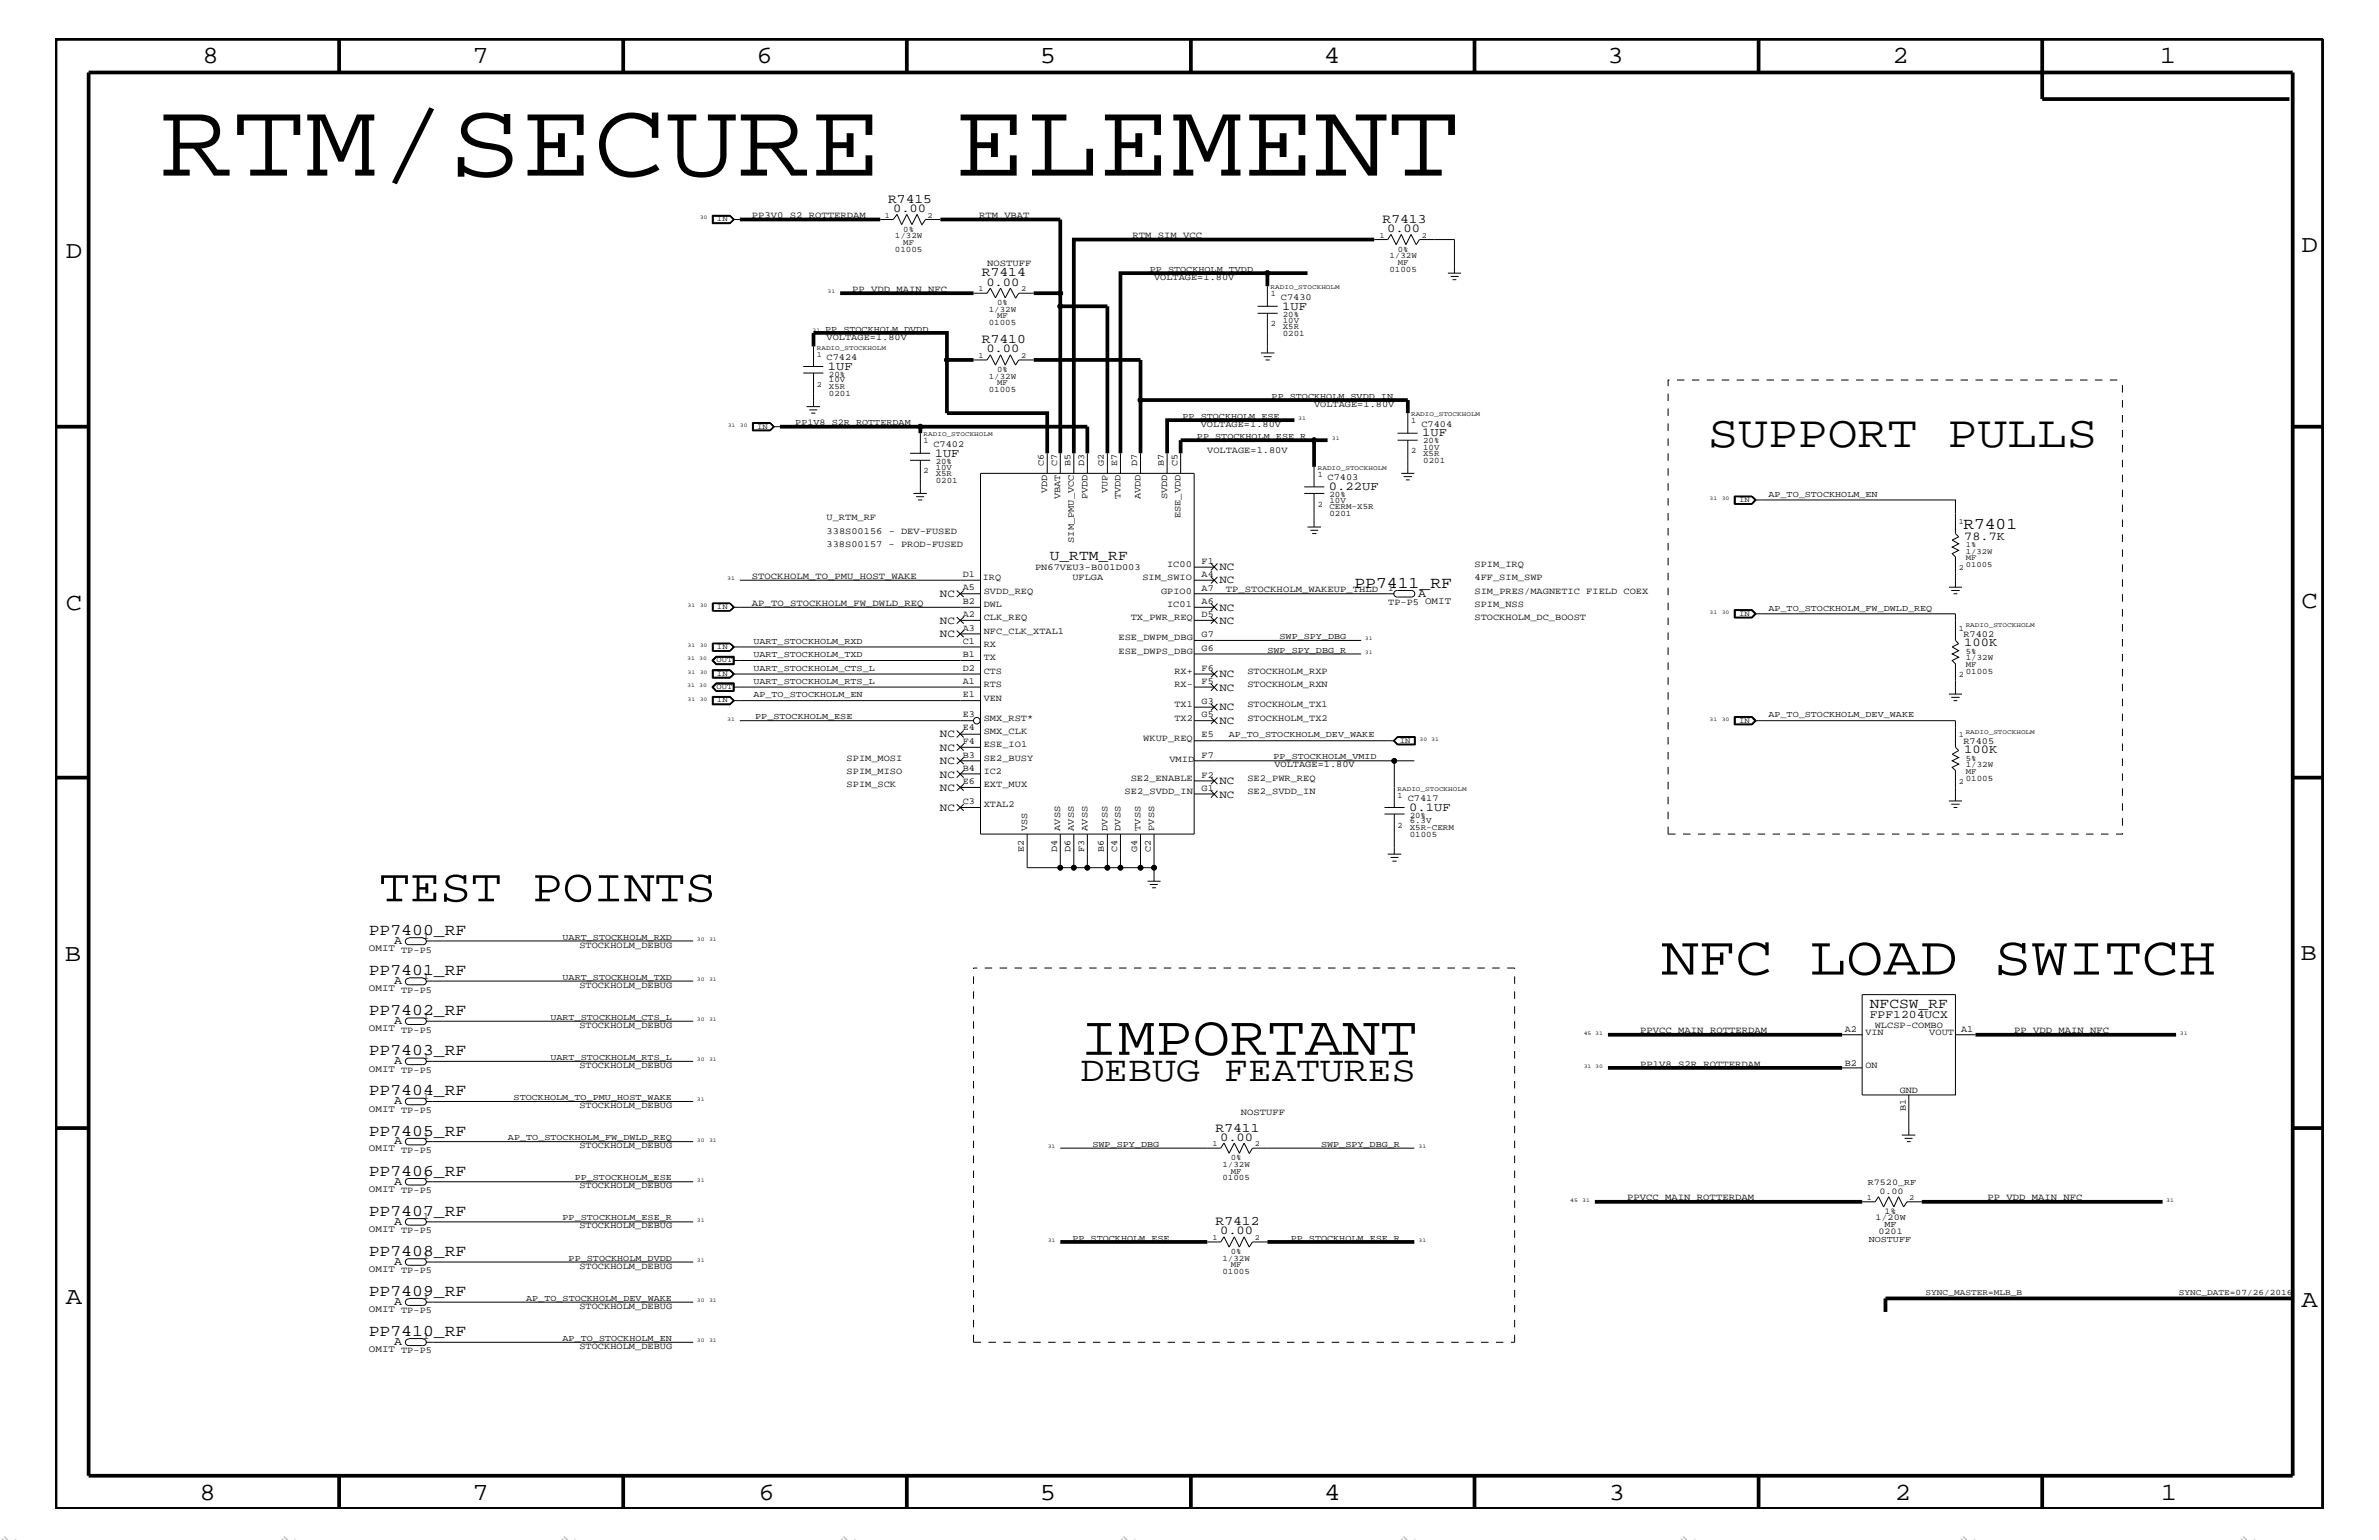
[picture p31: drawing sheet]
<svg xmlns="http://www.w3.org/2000/svg" width="432mm" height="279mm" viewBox="0 0 432 279" stroke-linecap="round" stroke-linejoin="round" font-family="sans-serif">
<defs><g id="words">
<text font-size="19.7" x="29.1" y="31.9">RTM/SECURE ELEMENT</text>
<text font-size="10.2" x="196.1" y="191.4">IMPORTANT</text>
<text font-size="10.1" x="301.6" y="176.8">NFC LOAD SWITCH</text>
<text font-size="8.4" x="68.8" y="163.5">TEST POINTS</text>
<text font-size="8.2" x="310" y="81.1">SUPPORT PULLS</text>
<text font-size="6.5" x="196.1" y="196.2">DEBUG FEATURES</text>
<g font-size="4.5">
<text x="36.7" y="11.5">8</text>
<text x="85.8" y="11.5">7</text>
<text x="137.3" y="11.5">6</text>
<text x="188.7" y="11.5">5</text>
<text x="240.3" y="11.5">4</text>
<text x="291.8" y="11.5">3</text>
<text x="343.5" y="11.5">2</text>
<text x="392" y="11.5">1</text>
<text x="11.9" y="46.8">D</text>
<text x="417.7" y="45.7">D</text>
<text x="11.9" y="110.6">C</text>
<text x="417.7" y="110.3">C</text>
<text x="11.8" y="174.3">B</text>
<text x="417.6" y="174.2">B</text>
<text x="11.9" y="236.7">A</text>
<text x="417.7" y="237.1">A</text>
<text x="36.2" y="272.1">8</text>
<text x="85.8" y="272.1">7</text>
<text x="137.7" y="272.1">6</text>
<text x="188.7" y="272.1">5</text>
<text x="240.4" y="272.1">4</text>
<text x="292" y="272.1">3</text>
<text x="343.9" y="272.1">2</text>
<text x="392.2" y="272.1">1</text>
</g>
<g font-size="3">
<text x="356.4" y="96">R7401</text>
<text x="245.8" y="106.6">PP7411_RF</text>
<text x="66.9" y="169.7">PP7400_RF</text>
<text x="66.9" y="176.9">PP7401_RF</text>
<text x="66.9" y="184.2">PP7402_RF</text>
<text x="66.9" y="191.5">PP7403_RF</text>
<text x="66.9" y="198.7">PP7404_RF</text>
<text x="66.9" y="206">PP7405_RF</text>
<text x="66.9" y="213.3">PP7406_RF</text>
<text x="66.9" y="220.6">PP7407_RF</text>
<text x="66.9" y="227.9">PP7408_RF</text>
<text x="66.9" y="235.1">PP7409_RF</text>
<text x="66.9" y="242.4">PP7410_RF</text>
</g>
<g font-size="2.8" fill="#b6b6b4">
<text x="0" y="279.4" transform="rotate(45 0 279.4)">=</text>
<text x="50.8" y="279.4" transform="rotate(45 50.8 279.4)">=</text>
<text x="101.6" y="279.4" transform="rotate(45 101.6 279.4)">=</text>
<text x="152.4" y="279.4" transform="rotate(45 152.4 279.4)">=</text>
<text x="203.2" y="279.4" transform="rotate(45 203.2 279.4)">=</text>
<text x="254" y="279.4" transform="rotate(45 254 279.4)">=</text>
<text x="304.8" y="279.4" transform="rotate(45 304.8 279.4)">=</text>
<text x="355.6" y="279.4" transform="rotate(45 355.6 279.4)">=</text>
<text x="406.4" y="279.4" transform="rotate(45 406.4 279.4)">=</text>
</g>
<g font-size="2.6">
<text x="190.5" y="101.6">U_RTM_RF</text>
<text x="339.4" y="182.9">NFCSW_RF</text>
</g>
<g font-size="2.4">
<text x="161.2" y="36.8">R7415</text>
<text x="251" y="40.4">R7413</text>
<text x="178.2" y="50.2">R7414</text>
<text x="178.2" y="62.3">R7410</text>
<text x="220.6" y="205.3">R7411</text>
<text x="220.6" y="222.3">R7412</text>
</g>
<g font-size="2.2">
<text x="162.1" y="38.5">0.00</text>
<text x="251.8" y="42.1">0.00</text>
<text x="179" y="51.8">0.00</text>
<text x="232.7" y="56.2">1UF</text>
<text x="179" y="64">0.00</text>
<text x="150.3" y="67.1">1UF</text>
<text x="169.7" y="82.8">1UF</text>
<text x="258.1" y="79.2">1UF</text>
<text x="241.2" y="88.9">0.22UF</text>
<text x="356.5" y="97.9">78.7K</text>
<text x="257.4" y="108.2">A</text>
<text x="356.5" y="117.3">100K</text>
<text x="356.5" y="136.7">100K</text>
<text x="255.8" y="147.1">0.1UF</text>
<text x="71.5" y="171.2">A</text>
<text x="71.5" y="178.5">A</text>
<text x="71.5" y="185.8">A</text>
<text x="71.5" y="193.1">A</text>
<text x="71.5" y="200.3">A</text>
<text x="71.5" y="207.6">A</text>
<text x="221.4" y="207">0.00</text>
<text x="71.5" y="214.9">A</text>
<text x="71.5" y="222.2">A</text>
<text x="221.4" y="224">0.00</text>
<text x="71.5" y="229.5">A</text>
<text x="71.5" y="236.8">A</text>
<text x="71.5" y="244">A</text>
</g>
<text font-size="2.1" x="339.4" y="184.7">FPF1204UCX</text>
<g font-size="2">
<text x="221.3" y="103.5">NC</text>
<text x="221.3" y="105.9">NC</text>
<text x="170.6" y="108.3">NC</text>
<text x="170.6" y="113.1">NC</text>
<text x="221.3" y="113.1">NC</text>
<text x="221.3" y="110.8">NC</text>
<text x="170.6" y="115.6">NC</text>
<text x="221.3" y="122.9">NC</text>
<text x="221.3" y="125.3">NC</text>
<text x="221.3" y="128.9">NC</text>
<text x="221.3" y="131.3">NC</text>
<text x="170.6" y="136.2">NC</text>
<text x="170.6" y="133.8">NC</text>
<text x="170.6" y="138.6">NC</text>
<text x="170.6" y="141.1">NC</text>
<text x="170.6" y="143.5">NC</text>
<text x="221.3" y="142.3">NC</text>
<text x="170.6" y="147.1">NC</text>
<text x="221.3" y="144.7">NC</text>
</g>
<g font-size="1.8">
<text x="67" y="172.6">OMIT TP-P5</text>
<text x="67" y="179.9">OMIT TP-P5</text>
<text x="67" y="187.1">OMIT TP-P5</text>
<text x="67" y="194.4">OMIT TP-P5</text>
<text x="67" y="201.7">OMIT TP-P5</text>
<text x="67" y="208.9">OMIT TP-P5</text>
<text x="67" y="216.2">OMIT TP-P5</text>
<text x="67" y="223.5">OMIT TP-P5</text>
<text x="67" y="230.7">OMIT TP-P5</text>
<text x="67" y="238">OMIT TP-P5</text>
<text x="67" y="245.3">OMIT TP-P5</text>
</g>
<g font-size="1.7">
<text x="136.5" y="39.6">PP3V0_S2_ROTTERDAM</text>
<text x="177.7" y="39.6">RTM_VBAT</text>
<text x="205.6" y="43.2">RTM_SIM_VCC</text>
<text x="154.7" y="52.9">PP_VDD_MAIN_NFC</text>
<text x="179.2" y="48.3">NOSTUFF</text>
<text x="209.5" y="50.7">VOLTAGE=1.80V</text>
<text x="232.5" y="54.4">C7430</text>
<text x="150" y="65.3">C7424</text>
<text x="150" y="61.7">VOLTAGE=1.80V</text>
<text x="217.9" y="77.4">VOLTAGE=1.80V</text>
<text x="238.5" y="73.8">VOLTAGE=1.80V</text>
<text x="258" y="77.4">C7404</text>
<text x="169.4" y="81.1">C7402</text>
<text x="219.1" y="82.2">VOLTAGE=1.80V</text>
<text x="189.5" y="84.5" transform="rotate(-90 189.5 84.5)">C6</text>
<text x="190.1" y="89.4" transform="rotate(-90 190.1 89.4)">VDD</text>
<text x="191.9" y="84.5" transform="rotate(-90 191.9 84.5)">C7</text>
<text x="194.3" y="84.5" transform="rotate(-90 194.3 84.5)">B5</text>
<text x="196.8" y="84.5" transform="rotate(-90 196.8 84.5)">D3</text>
<text x="200.3" y="84.5" transform="rotate(-90 200.3 84.5)">G2</text>
<text x="201" y="89.4" transform="rotate(-90 201 89.4)">VUP</text>
<text x="202.8" y="84.5" transform="rotate(-90 202.8 84.5)">E7</text>
<text x="206.4" y="84.5" transform="rotate(-90 206.4 84.5)">D7</text>
<text x="211.2" y="84.5" transform="rotate(-90 211.2 84.5)">B7</text>
<text x="213.7" y="84.5" transform="rotate(-90 213.7 84.5)">C5</text>
<text x="241" y="87.1">C7403</text>
<text x="150" y="94.3">U_RTM_RF</text>
<text x="192.4" y="90.6" transform="rotate(-90 192.4 90.6)">VBAT</text>
<text x="197.4" y="90.6" transform="rotate(-90 197.4 90.6)">PVDD</text>
<text x="203.4" y="90.6" transform="rotate(-90 203.4 90.6)">TVDD</text>
<text x="207" y="90.6" transform="rotate(-90 207 90.6)">AVDD</text>
<text x="211.8" y="90.6" transform="rotate(-90 211.8 90.6)">SVDD</text>
<text x="214.3" y="94" transform="rotate(-90 214.3 94)">ESE_VDD</text>
<text x="150" y="96.8">338S00156 - DEV-FUSED</text>
<text x="150" y="99.3">338S00157 - PROD-FUSED</text>
<text x="194.9" y="98.5" transform="rotate(-90 194.9 98.5)">SIM_PMU_VCC</text>
<text x="136.5" y="105">STOCKHOLM_TO_PMU_HOST_WAKE</text>
<text x="174.8" y="107.1">A5</text>
<text x="174.8" y="104.7">D1</text>
<text x="178.4" y="105.3">IRQ</text>
<text x="178.6" y="107.7">SVDD_REQ</text>
<text x="187.9" y="103.5">PN67VEU3-B001D003</text>
<text x="194.6" y="105.3">UFLGA</text>
<text x="207.3" y="105.3">SIM_SWIO</text>
<text x="210.7" y="107.7">GPIO0</text>
<text x="211.8" y="102.9">IC00</text>
<text x="218.1" y="102.4">F1</text>
<text x="218.1" y="107.2">A7</text>
<text x="218.1" y="104.7">A4</text>
<text x="222.5" y="107.5">TP_STOCKHOLM_WAKEUP_THLD</text>
<text x="267.6" y="107.7">SIM_PRES/MAGNETIC FIELD COEX</text>
<text x="267.6" y="102.9">SPIM_IRQ</text>
<text x="267.6" y="105.3">4FF_SIM_SWP</text>
<text x="136.5" y="109.9">AP_TO_STOCKHOLM_FW_DWLD_REQ</text>
<text x="174.8" y="112">A2</text>
<text x="174.8" y="109.5">B2</text>
<text x="178.6" y="112.6">CLK_REQ</text>
<text x="178.6" y="110.2">DWL</text>
<text x="205.2" y="112.6">TX_PWR_REQ</text>
<text x="211.8" y="110.2">IC01</text>
<text x="218.1" y="109.7">A6</text>
<text x="218.1" y="112">D5</text>
<text x="252" y="109.8">TP-P5 OMIT</text>
<text x="267.6" y="112.6">STOCKHOLM_DC_BOOST</text>
<text x="267.6" y="110.2">SPIM_NSS</text>
<text x="174.8" y="114.4">A3</text>
<text x="174.8" y="116.8">C1</text>
<text x="174.8" y="119.2">B1</text>
<text x="178.6" y="117.4">RX</text>
<text x="178.6" y="119.8">TX</text>
<text x="178.6" y="115">NFC_CLK_XTAL1</text>
<text x="203" y="118.6">ESE_DWPS_DBG</text>
<text x="203" y="116.2">ESE_DWPM_DBG</text>
<text x="218.1" y="118.1">G6</text>
<text x="218.1" y="115.6">G7</text>
<text x="356.4" y="115.5">R7402</text>
<text x="174.8" y="121.7">D2</text>
<text x="174.8" y="124.1">A1</text>
<text x="178.6" y="122.3">CTS</text>
<text x="178.6" y="124.7">RTS</text>
<text x="213.2" y="122.3">RX+</text>
<text x="213.2" y="124.7">RX-</text>
<text x="218.1" y="121.7">F6</text>
<text x="218.1" y="124.1">F5</text>
<text x="226.4" y="122.3">STOCKHOLM_RXP</text>
<text x="226.4" y="124.7">STOCKHOLM_RXN</text>
<text x="174.8" y="126.5">E1</text>
<text x="174.8" y="130.2">E3</text>
<text x="178.6" y="127.1">VEN</text>
<text x="178.6" y="130.8">SMX_RST*</text>
<text x="213.2" y="128.3">TX1</text>
<text x="213.2" y="130.8">TX2</text>
<text x="218.1" y="127.7">G3</text>
<text x="218.1" y="130.2">G5</text>
<text x="226.4" y="128.3">STOCKHOLM_TX1</text>
<text x="226.4" y="130.8">STOCKHOLM_TX2</text>
<text x="174.8" y="135">F4</text>
<text x="174.8" y="137.4">B3</text>
<text x="174.8" y="132.5">E4</text>
<text x="178.6" y="133.2">SMX_CLK</text>
<text x="178.6" y="135.6">ESE_IO1</text>
<text x="207.5" y="134.4">WKUP_REQ</text>
<text x="218.1" y="133.8">E5</text>
<text x="218.1" y="137.4">F7</text>
<text x="356.4" y="134.9">R7405</text>
<text x="153.7" y="140.4">SPIM_MISO</text>
<text x="153.7" y="138">SPIM_MOSI</text>
<text x="153.7" y="142.9">SPIM_SCK</text>
<text x="174.8" y="139.8">B4</text>
<text x="174.8" y="142.3">E6</text>
<text x="178.6" y="142.9">EXT_MUX</text>
<text x="178.6" y="140.4">IC2</text>
<text x="178.6" y="138">SE2_BUSY</text>
<text x="205.2" y="141.7">SE2_ENABLE</text>
<text x="212.3" y="138.3">VMID</text>
<text x="218.1" y="143.5">G1</text>
<text x="218.1" y="141.1">F2</text>
<text x="226.4" y="141.7">SE2_PWR_REQ</text>
<text x="231.3" y="139.2">VOLTAGE=1.80V</text>
<text x="174.8" y="145.9">C3</text>
<text x="178.6" y="146.5">XTAL2</text>
<text x="204.1" y="144">SE2_SVDD_IN</text>
<text x="226.4" y="144">SE2_SVDD_IN</text>
<text x="255.5" y="145.3">C7417</text>
<text x="185.8" y="154.5" transform="rotate(-90 185.8 154.5)">E2</text>
<text x="186.4" y="150.7" transform="rotate(-90 186.4 150.7)">VSS</text>
<text x="191.9" y="154.5" transform="rotate(-90 191.9 154.5)">D4</text>
<text x="192.4" y="150.7" transform="rotate(-90 192.4 150.7)">AVSS</text>
<text x="194.3" y="154.5" transform="rotate(-90 194.3 154.5)">D6</text>
<text x="194.9" y="150.7" transform="rotate(-90 194.9 150.7)">AVSS</text>
<text x="196.8" y="154.5" transform="rotate(-90 196.8 154.5)">F3</text>
<text x="197.4" y="150.7" transform="rotate(-90 197.4 150.7)">AVSS</text>
<text x="200.3" y="154.5" transform="rotate(-90 200.3 154.5)">B6</text>
<text x="201" y="150.7" transform="rotate(-90 201 150.7)">DVSS</text>
<text x="202.8" y="154.5" transform="rotate(-90 202.8 154.5)">C4</text>
<text x="203.4" y="150.7" transform="rotate(-90 203.4 150.7)">DVSS</text>
<text x="206.4" y="154.5" transform="rotate(-90 206.4 154.5)">G4</text>
<text x="207" y="150.7" transform="rotate(-90 207 150.7)">TVSS</text>
<text x="208.9" y="154.5" transform="rotate(-90 208.9 154.5)">C2</text>
<text x="209.5" y="150.7" transform="rotate(-90 209.5 150.7)">PVSS</text>
<text x="76.8" y="170.3">1</text>
<text x="105.2" y="172">STOCKHOLM_DEBUG</text>
<text x="76.8" y="177.6">1</text>
<text x="105.2" y="179.3">STOCKHOLM_DEBUG</text>
<text x="76.8" y="184.9">1</text>
<text x="105.2" y="186.5">STOCKHOLM_DEBUG</text>
<text x="297.7" y="187.5">PPVCC_MAIN_ROTTERDAM</text>
<text x="334.9" y="187.2">A2</text>
<text x="338.6" y="187.7">VIN</text>
<text x="340.3" y="186.5">WLCSP-COMBO</text>
<text x="350.2" y="187.7">VOUT</text>
<text x="355.9" y="187.2">A1</text>
<text x="365.6" y="187.5">PP_VDD_MAIN_NFC</text>
<text x="76.8" y="192.1">1</text>
<text x="105.2" y="193.7">STOCKHOLM_DEBUG</text>
<text x="297.7" y="193.6">PP1V8_S2R_ROTTERDAM</text>
<text x="334.9" y="193.3">B2</text>
<text x="338.6" y="193.7">ON</text>
<text x="76.8" y="199.3">1</text>
<text x="105.2" y="201">STOCKHOLM_DEBUG</text>
<text x="225.2" y="202.3">NOSTUFF</text>
<text x="344.8" y="198.2">GND</text>
<text x="345.9" y="201.6" transform="rotate(-90 345.9 201.6)">B1</text>
<text x="76.8" y="206.6">1</text>
<text x="105.2" y="208.3">STOCKHOLM_DEBUG</text>
<text x="76.8" y="213.9">1</text>
<text x="105.2" y="215.6">STOCKHOLM_DEBUG</text>
<text x="76.8" y="221.2">1</text>
<text x="295.3" y="217.8">PPVCC_MAIN_ROTTERDAM</text>
<text x="360.8" y="217.8">PP_VDD_MAIN_NFC</text>
<text x="105.2" y="222.9">STOCKHOLM_DEBUG</text>
<text x="76.8" y="228.5">1</text>
<text x="105.2" y="230.2">STOCKHOLM_DEBUG</text>
<text x="76.8" y="235.7">1</text>
<text x="105.2" y="237.4">STOCKHOLM_DEBUG</text>
<text x="76.8" y="243">1</text>
<text x="105.2" y="244.7">STOCKHOLM_DEBUG</text>
</g>
<g font-size="1.6">
<text x="208.7" y="49.3">PP_STOCKHOLM_TVDD</text>
<text x="149.8" y="60.2">PP_STOCKHOLM_DVDD</text>
<text x="144.4" y="77.2">PP1V8_S2R_ROTTERDAM</text>
<text x="214.6" y="76">PP_STOCKHOLM_ESE</text>
<text x="230.8" y="72.3">PP_STOCKHOLM_SVDD_IN</text>
<text x="217.3" y="79.6">PP_STOCKHOLM_ESE_R</text>
<text x="321" y="90.1">AP_TO_STOCKHOLM_EN</text>
<text x="252" y="107.2">1</text>
<text x="321" y="110.8">AP_TO_STOCKHOLM_FW_DWLD_REQ</text>
<text x="136.7" y="119.2">UART_STOCKHOLM_TXD</text>
<text x="136.7" y="116.8">UART_STOCKHOLM_RXD</text>
<text x="230" y="118.4">SWP_SPY_DBG_R</text>
<text x="232.2" y="115.9">SWP_SPY_DBG</text>
<text x="136.7" y="124.1">UART_STOCKHOLM_RTS_L</text>
<text x="136.7" y="121.7">UART_STOCKHOLM_CTS_L</text>
<text x="136.7" y="126.5">AP_TO_STOCKHOLM_EN</text>
<text x="137.1" y="130.5">PP_STOCKHOLM_ESE</text>
<text x="321" y="130.2">AP_TO_STOCKHOLM_DEV_WAKE</text>
<text x="223" y="133.8">AP_TO_STOCKHOLM_DEV_WAKE</text>
<text x="231.1" y="137.8">PP_STOCKHOLM_VMID</text>
<text x="102.1" y="170.5">UART_STOCKHOLM_RXD</text>
<text x="102.1" y="177.7">UART_STOCKHOLM_TXD</text>
<text x="99.9" y="185">UART_STOCKHOLM_CTS_L</text>
<text x="99.9" y="192.3">UART_STOCKHOLM_RTS_L</text>
<text x="93.2" y="199.6">STOCKHOLM_TO_PMU_HOST_WAKE</text>
<text x="92.2" y="206.9">AP_TO_STOCKHOLM_FW_DWLD_REQ</text>
<text x="198.3" y="208.1">SWP_SPY_DBG</text>
<text x="239.8" y="208.1">SWP_SPY_DBG_R</text>
<text x="104.3" y="214.2">PP_STOCKHOLM_ESE</text>
<text x="339" y="215">R7520_RF</text>
<text x="102.1" y="221.4">PP_STOCKHOLM_ESE_R</text>
<text x="340.4" y="221.4">1/20W</text>
<text x="341.1" y="216.7">0.00</text>
<text x="342.1" y="220.2">1%</text>
<text x="194.6" y="225.1">PP_STOCKHOLM_ESE</text>
<text x="234.3" y="225.1">PP_STOCKHOLM_ESE_R</text>
<text x="339.2" y="225.3">NOSTUFF</text>
<text x="341" y="223.9">0201</text>
<text x="342.1" y="222.6">MF</text>
<text x="103.2" y="228.7">PP_STOCKHOLM_DVDD</text>
<text x="95.5" y="236">AP_TO_STOCKHOLM_DEV_WAKE</text>
<text x="102.1" y="243.3">AP_TO_STOCKHOLM_EN</text>
</g>
<g font-size="1.5">
<text x="162.4" y="43.2">1/32W</text>
<text x="162.4" y="45.7">01005</text>
<text x="164" y="42">0%</text>
<text x="164" y="44.4">MF</text>
<text x="252.2" y="46.8">1/32W</text>
<text x="253.7" y="45.7">0%</text>
<text x="230.6" y="53.8">1</text>
<text x="252.2" y="49.3">01005</text>
<text x="253.7" y="48">MF</text>
<text x="179.5" y="59">01005</text>
<text x="179.5" y="56.6">1/32W</text>
<text x="181" y="55.3">0%</text>
<text x="181" y="57.8">MF</text>
<text x="230.6" y="59.2">2</text>
<text x="232.8" y="57.4">20%</text>
<text x="232.8" y="58.5">10V</text>
<text x="232.8" y="59.7">X5R</text>
<text x="232.8" y="60.9">0201</text>
<text x="150.5" y="71.8">0201</text>
<text x="150.5" y="69.4">10V</text>
<text x="150.5" y="70.6">X5R</text>
<text x="150.5" y="68.4">20%</text>
<text x="179.5" y="71.1">01005</text>
<text x="179.5" y="68.7">1/32W</text>
<text x="181" y="69.9">MF</text>
<text x="181" y="67.5">0%</text>
<text x="256.1" y="76.8">1</text>
<text x="167.6" y="80.5">1</text>
<text x="256.1" y="82.2">2</text>
<text x="258.3" y="81.6">10V</text>
<text x="258.3" y="80.5">20%</text>
<text x="258.3" y="82.7">X5R</text>
<text x="258.3" y="83.9">0201</text>
<text x="167.6" y="85.9">2</text>
<text x="169.8" y="85.2">10V</text>
<text x="169.8" y="86.4">X5R</text>
<text x="169.8" y="84.1">20%</text>
<text x="169.8" y="87.6">0201</text>
<text x="239.2" y="86.5">1</text>
<text x="239.2" y="92">2</text>
<text x="241.3" y="93.7">0201</text>
<text x="241.3" y="91.2">10V</text>
<text x="241.3" y="90.1">20%</text>
<text x="241.3" y="92.4">CERM-X5R</text>
<text x="355.5" y="114.4">1</text>
<text x="356.8" y="118.6">5%</text>
<text x="356.8" y="119.8">1/32W</text>
<text x="355.5" y="122.9">2</text>
<text x="356.8" y="121">MF</text>
<text x="356.8" y="122.3">01005</text>
<text x="356.8" y="140.4">MF</text>
<text x="356.8" y="138">5%</text>
<text x="356.8" y="141.7">01005</text>
<text x="356.8" y="139.2">1/32W</text>
<text x="253.7" y="144.7">1</text>
<text x="255.9" y="149.4">6.3V</text>
<text x="255.9" y="148.4">20%</text>
<text x="253.7" y="150.1">2</text>
<text x="255.9" y="151.8">01005</text>
<text x="255.9" y="150.7">X5R-CERM</text>
<text x="221.9" y="211.7">1/32W</text>
<text x="221.9" y="214.2">01005</text>
<text x="223.4" y="213">MF</text>
<text x="223.4" y="210.5">0%</text>
<text x="223.4" y="227.5">0%</text>
<text x="221.9" y="231.1">01005</text>
<text x="221.9" y="228.7">1/32W</text>
<text x="223.4" y="229.9">MF</text>
<text x="349.5" y="235">SYNC_MASTER=MLB_B</text>
<text x="395.5" y="235">SYNC_DATE=07/26/2016</text>
</g>
<g font-size="1.4">
<text x="130.1" y="40.2">IN</text>
<text x="160.6" y="39.5">1</text>
<text x="168.3" y="39.5">2</text>
<text x="250.4" y="43.1">1</text>
<text x="258.1" y="43.1">2</text>
<text x="177.6" y="52.8">1</text>
<text x="185.3" y="52.8">2</text>
<text x="148.3" y="64.7">1</text>
<text x="177.6" y="64.9">1</text>
<text x="185.3" y="64.9">2</text>
<text x="148.3" y="70.1">2</text>
<text x="137.4" y="77.8">IN</text>
<text x="315.6" y="91.1">IN</text>
<text x="355.5" y="95">1</text>
<text x="356.8" y="99.3">1%</text>
<text x="356.8" y="101.6">MF</text>
<text x="356.8" y="100.4">1/32W</text>
<text x="355.5" y="103.5">2</text>
<text x="356.8" y="102.9">01005</text>
<text x="130.1" y="110.5">IN</text>
<text x="315.6" y="111.7">IN</text>
<text x="130.1" y="117.8">IN</text>
<text x="130" y="125.1">OUT</text>
<text x="130" y="120.2">OUT</text>
<text x="130.1" y="122.6">IN</text>
<text x="130.1" y="127.5">IN</text>
<text x="315.6" y="131.1">IN</text>
<text x="254.1" y="134.7">IN</text>
<text x="355.5" y="133.8">1</text>
<text x="355.5" y="142.3">2</text>
<text x="220" y="208">1</text>
<text x="227.8" y="208">2</text>
<text x="338.8" y="217.7">1</text>
<text x="346.5" y="217.7">2</text>
<text x="220" y="224.9">1</text>
<text x="227.8" y="224.9">2</text>
</g>
<g font-size="1.2">
<text x="230.6" y="52.5">RADIO_STOCKHOLM</text>
<text x="148.3" y="63.4">RADIO_STOCKHOLM</text>
<text x="256.1" y="75.6">RADIO_STOCKHOLM</text>
<text x="167.6" y="79.2">RADIO_STOCKHOLM</text>
<text x="239.2" y="85.3">RADIO_STOCKHOLM</text>
<text x="356.8" y="113.7">RADIO_STOCKHOLM</text>
<text x="356.8" y="133.2">RADIO_STOCKHOLM</text>
<text x="253.7" y="143.5">RADIO_STOCKHOLM</text>
</g>
<g font-size="1">
<text x="127" y="39.8">30</text>
<text x="150.2" y="53.2">31</text>
<text x="147.5" y="60.2">31</text>
<text x="132.1" y="77.4">31</text>
<text x="134.3" y="77.4">30</text>
<text x="235.6" y="76.2">31</text>
<text x="241.7" y="79.9">31</text>
<text x="310.3" y="90.7">31</text>
<text x="312.5" y="90.7">30</text>
<text x="132" y="105.3">31</text>
<text x="124.8" y="110.2">31</text>
<text x="127" y="110.2">30</text>
<text x="310.3" y="111.4">31</text>
<text x="312.5" y="111.4">30</text>
<text x="124.7" y="119.8">31</text>
<text x="124.8" y="117.4">31</text>
<text x="126.9" y="119.8">30</text>
<text x="127" y="117.4">30</text>
<text x="247.7" y="116.2">31</text>
<text x="247.7" y="118.6">31</text>
<text x="124.7" y="124.7">31</text>
<text x="124.8" y="122.3">31</text>
<text x="126.9" y="124.7">30</text>
<text x="127" y="122.3">30</text>
<text x="124.8" y="127.1">31</text>
<text x="127" y="127.1">30</text>
<text x="132" y="130.8">31</text>
<text x="310.3" y="130.8">31</text>
<text x="312.5" y="130.8">30</text>
<text x="257.6" y="134.4">30 31</text>
<text x="126.5" y="170.7">30</text>
<text x="128.7" y="170.7">31</text>
<text x="126.5" y="178">30</text>
<text x="128.7" y="178">31</text>
<text x="126.5" y="185.3">30</text>
<text x="128.7" y="185.3">31</text>
<text x="287.4" y="187.7">45 31</text>
<text x="395.6" y="187.7">31</text>
<text x="126.5" y="192.6">30</text>
<text x="128.7" y="192.6">31</text>
<text x="287.4" y="193.7">31 30</text>
<text x="126.5" y="199.8">31</text>
<text x="126.5" y="207.1">30</text>
<text x="128.7" y="207.1">31</text>
<text x="190.2" y="208.3">31</text>
<text x="257.5" y="208.3">31</text>
<text x="126.5" y="214.4">31</text>
<text x="126.5" y="221.7">31</text>
<text x="285" y="218">45</text>
<text x="287.2" y="218">31</text>
<text x="393.2" y="218">31</text>
<text x="190.2" y="225.3">31</text>
<text x="257.5" y="225.3">31</text>
<text x="126.5" y="229">31</text>
<text x="126.5" y="236.2">30</text>
<text x="128.7" y="236.2">31</text>
<text x="126.5" y="243.5">30</text>
<text x="128.7" y="243.5">31</text>
</g>
</g></defs>
<g fill="none" stroke="#000" stroke-width=".18">
<path d="M129.3 39.1h3.2l.8 .7-.8 .8h-3.2zM129.5 39.2h3l.6 .6-.6 .6h-3zM132.5 39.1h-3.1v1.4h3.1M132.5 39.1l.7 .7-.7 .7M132.5 39.1l.8 .7M133.1 39.8h1.2M133.3 39.8l-.8 .7M159.8 39.8h2.3l.7-.9 .9 1.9 .9-1.9 .9 1.9 1-1.9 .8 1.9M170.7 39.8h-2.7l-.7 1M176.7 53.2h2.5l.5-.9 1 1.7 .9-1.7 .9 1.7 .9-1.7 .9 1.7M187.6 53.2h-2.7l-.6 .9M228.3 56.8h3.6"/>
<path d="M228.3 55.6h3.6M230 51.9v3.7M230 56.8v7.2M249.4 43.5h2.5l.6-1 .9 1.9 .9-1.9 .9 1.9 .9-1.9 .9 1.9 .6-.9h6.4v6.1M262.8 49.6h2.4M263.3 50.2h1.5M263.7 50.7h.6M136.6 76.7h3.2l.7 .7-.7 .8h-3.2zM136.7 76.7h3.1l.7 .7-.7 .7h-3.1zM136.7 76.8h3.1l.6 .6-.6 .6h-3.1zM140.4 77.4h1.2M145.8 67.7h3.6"/>
<path d="M145.8 66.5h3.6M146.4 73.8h2.4M146.9 74.4h1.4M147.2 75h.8M147.7 62.9v3.6M147.7 67.7v6.1M167 78.6v3.6M176.7 65.3h2.5l.5-.9 1 1.8 .9-1.8 .9 1.8 .9-1.8 .9 1.8 .6-.9h2.7M228.9 64h2.4M229.4 64.7h1.4M229.7 65.3h.8M253.7 79.9h3.6"/>
<path d="M253.7 78.6h3.6M255.5 75v3.6M255.5 79.9v6M165.2 83.5h3.6M165.2 82.2h3.6M165.8 89.5h2.4M166.3 90.1h1.4M166.6 90.7h.8M167 83.5v6M178 85.9h38.7v65.4h-38.7zM190.1 82.2v3.7M192.4 82.2v3.7"/>
<path d="M194.9 82.2v3.7M197.4 82.2v3.7M201 82.2v3.7M203.4 82.2v3.7M207 82.2v3.7M211.8 82.2v3.7M214.3 82.2v3.7M236.7 89.5h3.7M236.7 88.3h3.7M237.3 95.6h2.5M237.8 96.2h1.5M238.2 96.8h.7"/>
<path d="M238.5 84.7v3.6M238.5 89.5v6.1M254.3 85.9h2.4M254.8 86.5h1.5M255.2 87.1h.7M314.9 90.1h3.1l.6 .6-.6 .7h-3.1zM315 90.1v1.3M317.9 90.1l.6 .6M318 90h-3.2v1.5h3.2M318 90l.8 .7-.8 .8M318 90l.7 .7-.7 .8M318.5 90.7h36.4v6.1l.6 .6-1.2 .6 1.2 .7-1.2 .6 1.2 .6-1.2 .5 .6 .6v5.5"/>
<path d="M318.5 90.7l-.6 .7M129.2 119.8l.8-.7h3.3v1.5h-3.3zM129.3 109.4h3.2l.8 .8-.8 .7h-3.2zM129.3 116.7h3.2l.8 .7-.8 .7h-3.2zM129.3 119.8l.7-.6h3.2v1.3h-3.2zM129.4 110.8h3.1M129.4 109.4v1.5M129.4 116.7v1.4M129.4 109.5h3.1M129.4 118.1h3.1M129.4 116.8h3.1M129.5 109.5v1.3"/>
<path d="M129.5 116.8v1.3M130 119.2l-.6 .6 .6 .7M132.5 109.5l.7 .7-.7 .6M132.5 109.5l.6 .7M132.5 116.8l.7 .6-.7 .7M132.5 116.8l.6 .6M133.1 119.2h-3.1l-.5 .6 .5 .6h3.1M133.1 110.2h44.9M133.1 119.8h44.9M133.1 117.4h44.9M133.1 110.2l-.6 .6M133.1 119.2v1.3"/>
<path d="M133.1 117.4l-.6 .7M134.3 105.3h43.7M173.7 107.1l1.2 1.2M173.7 112l1.2 1.1M173.7 114.4l1.2 1.2M174.3 107.7h3.7M174.3 112.6h3.7M174.3 115h3.7M174.9 107.1l-1.2 1.2M174.9 112l-1.2 1.1M174.9 114.4l-1.2 1.2M216.7 107.7h36.4"/>
<path d="M216.7 102.9h3.7M216.7 110.2h3.7M216.7 105.3h3.7M216.7 112.6h3.7M216.7 116.2h30.4M216.7 118.6h30.4M219.8 112l1.2 1.1M219.8 109.5l1.2 1.3M219.8 102.2l1.2 1.3M219.8 104.7l1.2 1.2M221 112l-1.2 1.1M221 109.5l-1.2 1.3"/>
<path d="M221 102.2l-1.2 1.3M221 104.7l-1.2 1.2M256.1 107.1h-2.5a.59 .59 0 0 0-.6 .6 .59 .59 0 0 0 .6 .6h2.5M256.1 107.1a.59 .59 0 0 1 .7 .6 .59 .59 0 0 1-.7 .6M314.8 110.6h3.2l.8 .8-.8 .7h-3.2zM314.8 112h3.2M314.8 110.7h3.2M314.9 110.7v1.3M315 110.8h2.9l.6 .6-.6 .6h-2.9zM318 110.7l.6 .7-.6 .6M318 110.7l.7 .7-.7 .6M318.5 111.4h36.4v4.8l.6 .6-1.2 .6 1.2 .7-1.2 .5 1.2 .6-1.2 .6 .6 .6v5.5"/>
<path d="M353.7 106.5h2.4M354.2 107.1h1.5M354.6 107.7h.7M129.2 124.7l.8-.8h3.3v1.5h-3.3zM129.3 121.5h3.2l.8 .8-.8 .7h-3.2zM129.3 126.4h3.2l.8 .7-.8 .8h-3.2zM129.4 121.5v1.5h3.1l.8-.7M129.4 122.9h3.1M129.4 121.6h3.1l.7 .7-.7 .6M129.5 126.5h3l.6 .6-.6 .6h-3zM130 125.4l-.7-.7 .7-.7h3.2v1.4M130 124.1l-.5 .6 .5 .6"/>
<path d="M130 124.1l-.6 .6 .6 .6M130 124.1h3.1v1.2h-3.1M132.5 126.4h-3.1v1.4h3.1M132.5 126.4l.7 .7-.7 .7M132.5 126.4l.8 .7M133.1 122.3h44.9M133.1 124.7h44.9M133.1 127.1h44.9M133.1 122.3l-.6-.6h-3v1.2M133.1 122.3l-.6 .6M133.3 127.1l-.8 .7M134.3 130.8h42.4"/>
<path d="M173.7 135l1.2 1.2M173.7 132.5l1.2 1.3M173.7 137.4l1.2 1.2M173.7 139.8l1.2 1.3M174.3 138h3.7M174.3 135.6h3.7M174.3 133.2h3.7M174.9 135l-1.2 1.2M174.9 132.5l-1.2 1.3M174.9 137.4l-1.2 1.2M174.9 139.8l-1.2 1.3M216.7 134.4h36.4"/>
<path d="M216.7 130.8h3.7M216.7 138h40M216.7 122.3h3.7M216.7 128.3h3.7M216.7 124.7h3.7M219.8 121.7l1.2 1.2M219.8 124.1l1.2 1.2M219.8 127.7l1.2 1.2M219.8 130.2l1.2 1.1M221 121.7l-1.2 1.2M221 124.1l-1.2 1.2M221 127.7l-1.2 1.2"/>
<path d="M221 130.2l-1.2 1.1M252.9 134.4l.8-.8h3.2v1.6h-3.2zM253.1 138v8.5M253.7 133.8h3v1.2h-3l-.6-.6zM253.7 133.7h3.1v1.4h-3.1l-.7-.7zM314.8 130h3.2l.8 .8-.8 .7h-3.2zM314.8 131.4h3.2M314.8 130.1h3.2M314.9 130.1v1.3M315 130.2h2.9l.6 .6-.6 .5h-2.9zM318 130.1l.6 .7-.6 .6M318 130.1l.7 .7-.7 .6"/>
<path d="M318.5 130.8h36.4v4.8l.6 .6-1.2 .6 1.2 .6-1.2 .6 1.2 .6-1.2 .6 .6 .6v5.5M353.7 125.9h2.4M354.2 126.5h1.5M354.6 127.1h.7M173.7 145.9l1.2 1.2M173.7 142.3l1.2 1.2M174.3 146.5h3.7M174.3 142.9h3.7M174.3 140.4h3.7M174.9 145.9l-1.2 1.2M174.9 142.3l-1.2 1.2M186.4 151.3v6.1h6"/>
<path d="M192.4 151.3v6.1h2.5M194.9 151.3v6.1M194.9 157.4h2.5M197.4 151.3v6.1h3.6M201 151.3v6.1M201 157.4h2.4M203.4 151.3v6.1h3.6M207 151.3v6.1h2.5M208.3 159.9h2.4M209.5 151.3v8.6M216.7 141.7h3.7M216.7 144h3.7"/>
<path d="M219.8 141.1l1.2 1.2M219.8 143.5l1.2 1.2M221 141.1l-1.2 1.2M221 143.5l-1.2 1.2M251.3 146.5h3.6M251.3 147.7h3.6M251.9 155h2.4M252.4 155.6h1.4M252.7 156.2h.8M253.1 147.7v7.3M353.7 145.3h2.4M354.2 145.9h1.5"/>
<path d="M354.6 146.5h.7M74.2 170.2a.59 .59 0 0 0-.6 .6 .59 .59 0 0 0 .6 .6h2.5M74.2 177.5a.59 .59 0 0 0-.6 .6 .59 .59 0 0 0 .6 .6h2.5M74.3 170.1h2.5M74.3 177.4h2.5M76.7 170.2a.59 .59 0 0 1 .7 .6 .59 .59 0 0 1-.7 .6M76.7 177.5a.59 .59 0 0 1 .7 .6 .59 .59 0 0 1-.7 .6M77.3 170.7h48.5M77.3 178h48.5M208.7 160.5h1.4M209.1 161.1h.7M76.7 184.7a.59 .59 0 0 1 .7 .6 .59 .59 0 0 1-.7 .6"/>
<path d="M76.7 192a.59 .59 0 0 1 .7 .6 .59 .59 0 0 1-.7 .5M76.7 199.3a.59 .59 0 0 1 .7 .5 .59 .59 0 0 1-.7 .6M76.8 184.7h-2.6a.59 .59 0 0 0-.6 .6 .59 .59 0 0 0 .6 .6h2.5M76.8 192h-2.6a.59 .59 0 0 0-.6 .6 .59 .59 0 0 0 .6 .5l2.5 .1M76.8 199.2l-2.6 .1a.59 .59 0 0 0-.6 .5 .59 .59 0 0 0 .6 .6h2.5M77.3 185.3h48.5M77.3 192.6h48.5M77.3 199.8h48.5M334.3 187.7h3.7M334.3 193.7h3.7M338 180.5h16.9v18.2h-16.9zM346.5 198.7v7.2"/>
<path d="M354.9 187.7h3.7M76.7 206.5a.59 .59 0 0 1 .7 .6 .59 .59 0 0 1-.7 .6M76.7 213.8a.59 .59 0 0 1 .7 .6 .59 .59 0 0 1-.7 .6M76.8 206.5h-2.6a.59 .59 0 0 0-.6 .6 .59 .59 0 0 0 .6 .6h2.5M76.8 213.8h-2.6a.59 .59 0 0 0-.6 .6 .59 .59 0 0 0 .6 .6h2.5M77.3 207.1h48.5M77.3 214.4h48.5M192.4 208.3h29.2l.6-.9 .9 1.8 .9-1.8 1 1.8 .8-1.8 .9 1.8M256.7 208.3h-29.4l-.6 1M338 218h2.4l.6-.9 .9 1.9 .9-1.9 .9 1.9 .9-1.9 .9 1.9 .6-1h2.7M345.2 205.9h2.4M345.7 206.5h1.4"/>
<path d="M346.1 207.1h.7M74.2 221.1a.59 .59 0 0 0-.6 .6 .59 .59 0 0 0 .6 .6M74.2 235.7a.59 .59 0 0 0-.6 .5 .59 .59 0 0 0 .6 .6h2.5M74.3 222.3h2.4M74.3 221.1h2.5M74.3 235.6h2.5M76.7 221.1a.59 .59 0 0 1 .7 .6 .59 .59 0 0 1-.7 .6M76.7 235.7a.59 .59 0 0 1 .7 .5 .59 .59 0 0 1-.7 .6M76.7 228.4a.59 .59 0 0 1 .7 .6 .59 .59 0 0 1-.7 .6M76.8 228.4h-2.6a.59 .59 0 0 0-.6 .6 .59 .59 0 0 0 .6 .6h2.5M77.3 221.7h48.5M77.3 236.2h48.5"/>
<path d="M77.3 229h48.5M219.1 225.3h2.5l.6-.9 .9 1.9 .9-1.9 1 1.9 .8-1.9 .9 1.9 .6-1h2.7M74.2 242.9a.59 .59 0 0 0-.6 .6 .59 .59 0 0 0 .6 .6h2.5M74.3 242.9h2.5M76.7 242.9a.59 .59 0 0 1 .7 .6 .59 .59 0 0 1-.7 .6M77.3 243.5h48.5"/>
<circle cx="192.4" cy="55.6" r=".42"/>
<circle cx="192.4" cy="53.2" r=".42"/>
<circle cx="230" cy="49.6" r=".42"/>
<circle cx="167" cy="77.4" r=".42"/>
<circle cx="171.9" cy="65.3" r=".42"/>
<circle cx="207" cy="72.6" r=".42"/>
<circle cx="238.5" cy="79.9" r=".42"/>
<circle cx="177.3" cy="130.8" r=".59"/>
<circle cx="253.1" cy="138" r=".42"/>
<circle cx="192.4" cy="157.4" r=".42"/>
<circle cx="194.9" cy="157.4" r=".42"/>
<circle cx="197.4" cy="157.4" r=".42"/>
<circle cx="201" cy="157.4" r=".42"/>
<circle cx="203.4" cy="157.4" r=".42"/>
<circle cx="207" cy="157.4" r=".42"/>
<circle cx="209.5" cy="157.4" r=".42"/>
</g>
<g fill="none" stroke="#000" stroke-width=".68" stroke-linecap="butt">
<path d="M10.1 7.1h411.5v266.7h-411.5zM16.1 13.2h400v254.5h-400zM61.6 7.1v6.1M113.1 7.1v6.1M164.6 7.1v6.1M216.2 7.1v6.1M267.6 7.1v6.1M319.2 7.1v6.1M370.7 7.1v10.9h44.8M134.3 39.8h25.5M170.7 39.8h21.7v15.8M152.5 53.2h24.2"/>
<path d="M187.6 53.2h4.8M230 49.6h-26.6v32.6M230 49.6v2.3M230 49.6h7.3M249.4 43.5h-54.5v38.7M10.1 77.4h6M141.6 77.4h25.4M147.7 62.9v-2.5h24.2v4.9M167 78.6v-1.2h30.4v4.8M171.9 65.3v9.7h18.2v7.2M171.9 65.3h4.8M187.6 65.3h19.4v7.3"/>
<path d="M235 76.2h-23.2v6M238.5 79.9h2.5M255.5 75v-2.4h-48.5v9.6M416.1 77.4h5.5M192.4 82.2v-26.6h8.6v26.6M214.3 82.2v-2.3h24.2v4.8M10.1 141.1h6M416.1 141.1h5.5M291.8 187.7h42.5M291.8 193.7h42.5M358.6 187.7h36.4M10.1 204.7h6"/>
<path d="M289.5 218h48.5M348.8 218h43.7M416.1 204.7h5.5M192.4 225.3h26.7M230 225.3h26.7M416.1 235.6h-73.9v2.4M61.6 267.7v6.1M113.1 267.7v6.1M164.6 267.7v6.1M216.2 268v5.8M267.6 267.7v6.1M319.2 267.7v6.1"/>
<path d="M370.7 267.7v6.1"/>
</g>
<path d="M302.8 151.3v-82.4h82.4M302.8 151.3h82.4v-82.4M274.9 175.6h-98.2M176.7 243.5v-67.9M176.7 243.5h98.2M274.9 243.5v-67.9" fill="none" stroke="#000" stroke-width=".18" stroke-dasharray="1.4 1.4" stroke-linecap="butt"/>
<g fill="#000">
<circle cx="192.4" cy="55.6" r=".42"/>
<circle cx="192.4" cy="53.2" r=".42"/>
<circle cx="230" cy="49.6" r=".42"/>
<circle cx="167" cy="77.4" r=".42"/>
<circle cx="171.9" cy="65.3" r=".42"/>
<circle cx="207" cy="72.6" r=".42"/>
<circle cx="238.5" cy="79.9" r=".42"/>
<circle cx="253.1" cy="138" r=".42"/>
<circle cx="192.4" cy="157.4" r=".42"/>
<circle cx="194.9" cy="157.4" r=".42"/>
<circle cx="197.4" cy="157.4" r=".42"/>
<circle cx="201" cy="157.4" r=".42"/>
<circle cx="203.4" cy="157.4" r=".42"/>
<circle cx="207" cy="157.4" r=".42"/>
<circle cx="209.5" cy="157.4" r=".42"/>
</g>
<use href="#words"/>
</svg>
